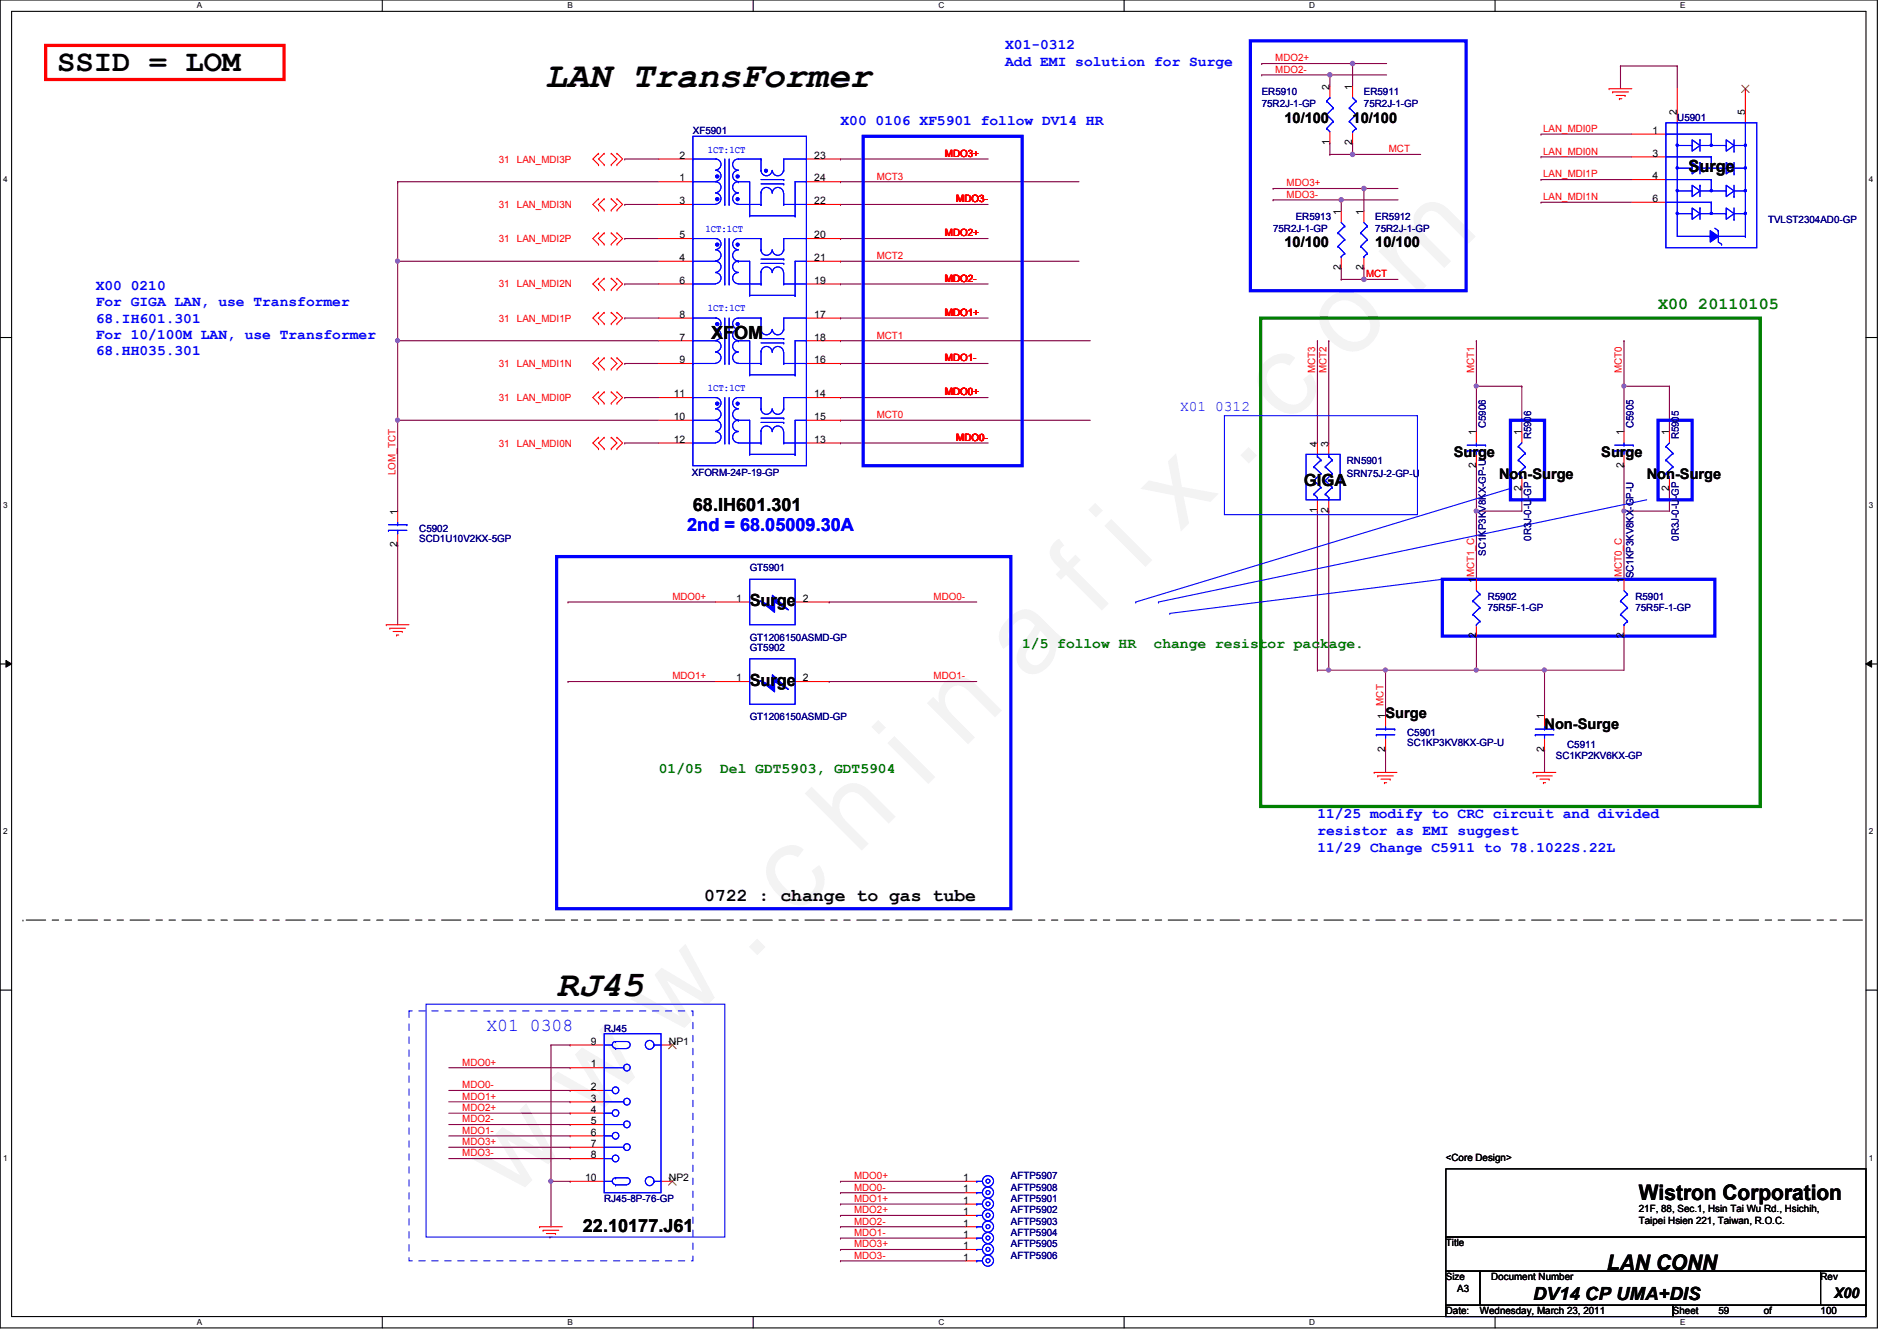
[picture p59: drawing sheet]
<svg xmlns="http://www.w3.org/2000/svg" width="297mm" height="210mm" viewBox="0 0 297 210" stroke-linecap="round" stroke-linejoin="round" font-family="sans-serif">
<defs><g id="words">
<text font-size="17.6" fill="#f0f" x="80.1" y="188" transform="rotate(-45 80.1 188)">w w w . c h i n a f i x . c o m</text>
<g font-size="5.7">
<text x="85.4" y="13.7">LAN TransFormer</text>
<text x="87.2" y="155.9">RJ45</text>
</g>
<text font-size="4.8" x="8.9" y="11.1">SSID = LOM</text>
<g font-size="3.3">
<text x="256.6" y="187.9">Wistron Corporation</text>
<text x="251.6" y="198.8">LAN CONN</text>
</g>
<g font-size="2.8">
<text x="111.3" y="53.1">XFOM</text>
<text x="108.5" y="80">68.IH601.301</text>
<text x="110.3" y="141.1">0722 : change to gas tube</text>
<text x="91.3" y="192.9">22.10177.J61</text>
<text x="240.1" y="203.5">DV14 CP UMA+DIS</text>
</g>
<g font-size="2.8" fill="#00f">
<text x="107.6" y="83.2">2nd = 68.05009.30A</text>
<text x="76.2" y="161.4">X01 0308</text>
</g>
<g font-size="2.6">
<text x="264.4" y="27">Surge</text>
<text x="204.2" y="76">GIGA</text>
<text x="117.4" y="94.9">Surge</text>
<text x="117.4" y="107.3">Surge</text>
</g>
<text font-size="2.6" fill="#008000" x="259.6" y="48.4">X00 20110105</text>
<g font-size="2.3" fill="#00f">
<text x="157.4" y="7.7">X01-0312</text>
<text x="157.4" y="10.3">Add EMI solution for Surge</text>
<text x="131.6" y="19.6">X00 0106 XF5901 follow DV14 HR</text>
<text x="15" y="45.4">X00 0210</text>
<text x="15" y="48">For GIGA LAN, use Transformer</text>
<text x="15" y="50.5">68.IH601.301</text>
<text x="15" y="53">For 10/100M LAN, use Transformer</text>
<text x="15" y="55.6">68.HH035.301</text>
<text x="184.8" y="64.3">X01 0312</text>
<text x="206.3" y="128.1">11/25 modify to CRC circuit and divided</text>
<text x="206.3" y="130.6">resistor as EMI suggest</text>
<text x="206.3" y="133.4">11/29 Change C5911 to 78.1022S.22L</text>
</g>
<g font-size="2.3">
<text x="201.1" y="19.2">10/100</text>
<text x="211.8" y="19.2">10/100</text>
<text x="201.1" y="38.7">10/100</text>
<text x="215.3" y="38.7">10/100</text>
<text x="227.6" y="71.5">Surge</text>
<text x="250.7" y="71.5">Surge</text>
<text x="234.7" y="75">Non-Surge</text>
<text x="257.8" y="75">Non-Surge</text>
<text x="217" y="112.4">Surge</text>
<text x="241.8" y="114.1">Non-Surge</text>
<text x="287.2" y="203.2">X00</text>
</g>
<g font-size="2.3" fill="#008000">
<text x="160.1" y="101.4">1/5 follow HR</text>
<text x="180.6" y="101.4">change resistor package.</text>
<text x="103.2" y="121">01/05</text>
<text x="112.8" y="121">Del GDT5903, GDT5904</text>
</g>
<g font-size="1.6" fill="#f00">
<text x="199.7" y="9.6">MDO2+</text>
<text x="199.7" y="11.4">MDO2-</text>
<text x="217.5" y="23.8">MCT</text>
<text x="241.6" y="20.7">LAN_MDI0P</text>
<text x="78.1" y="25.4">31</text>
<text x="80.9" y="25.4">LAN_MDI3P</text>
<text x="137.3" y="28.1">MCT3</text>
<text x="148" y="24.6">MDO3+</text>
<text x="201.5" y="29.2">MDO3+</text>
<text x="241.6" y="24.2">LAN_MDI0N</text>
<text x="241.6" y="27.8">LAN_MDI1P</text>
<text x="78.1" y="32.6">31</text>
<text x="80.9" y="32.6">LAN_MDI3N</text>
<text x="149.7" y="31.7">MDO3-</text>
<text x="201.5" y="30.9">MDO3-</text>
<text x="241.6" y="31.3">LAN_MDI1N</text>
<text x="78.1" y="37.9">31</text>
<text x="80.9" y="37.9">LAN_MDI2P</text>
<text x="137.3" y="40.6">MCT2</text>
<text x="148" y="37">MDO2+</text>
<text x="78.1" y="45">31</text>
<text x="80.9" y="45">LAN_MDI2N</text>
<text x="148" y="44.1">MDO2-</text>
<text x="213.9" y="43.4">MCT</text>
<text x="78.1" y="50.3">31</text>
<text x="80.9" y="50.3">LAN_MDI1P</text>
<text x="137.3" y="53">MCT1</text>
<text x="148" y="49.4">MDO1+</text>
<text x="78.1" y="57.4">31</text>
<text x="80.9" y="57.4">LAN_MDI1N</text>
<text x="148" y="56.6">MDO1-</text>
<text x="205.9" y="58.3" transform="rotate(-90 205.9 58.3)">MCT3</text>
<text x="207.7" y="58.3" transform="rotate(-90 207.7 58.3)">MCT2</text>
<text x="230.8" y="58.3" transform="rotate(-90 230.8 58.3)">MCT1</text>
<text x="254" y="58.3" transform="rotate(-90 254 58.3)">MCT0</text>
<text x="78.1" y="62.8">31</text>
<text x="80.9" y="62.8">LAN_MDI0P</text>
<text x="137.3" y="65.4">MCT0</text>
<text x="148" y="61.9">MDO0+</text>
<text x="78.1" y="69.9">31</text>
<text x="80.9" y="69.9">LAN_MDI0N</text>
<text x="149.7" y="69">MDO0-</text>
<text x="61.9" y="74.3" transform="rotate(-90 61.9 74.3)">LOM_TCT</text>
<text x="105.3" y="93.9">MDO0+</text>
<text x="146.2" y="93.9">MDO0-</text>
<text x="230.8" y="90.3" transform="rotate(-90 230.8 90.3)">MCT1_C</text>
<text x="254" y="90.3" transform="rotate(-90 254 90.3)">MCT0_C</text>
<text x="105.3" y="106.3">MDO1+</text>
<text x="146.2" y="106.3">MDO1-</text>
<text x="216.6" y="110.4" transform="rotate(-90 216.6 110.4)">MCT</text>
<text x="72.4" y="166.8">MDO0+</text>
<text x="72.4" y="173.9">MDO2+</text>
<text x="72.4" y="172.1">MDO1+</text>
<text x="72.4" y="170.3">MDO0-</text>
<text x="72.4" y="179.2">MDO3+</text>
<text x="72.4" y="177.5">MDO1-</text>
<text x="72.4" y="175.7">MDO2-</text>
<text x="72.4" y="181">MDO3-</text>
<text x="133.7" y="184.6">MDO0+</text>
<text x="133.7" y="186.4">MDO0-</text>
<text x="133.7" y="188.1">MDO1+</text>
<text x="133.7" y="189.9">MDO2+</text>
<text x="133.7" y="191.7">MDO2-</text>
<text x="133.7" y="193.5">MDO1-</text>
<text x="133.7" y="195.2">MDO3+</text>
<text x="133.7" y="197">MDO3-</text>
</g>
<g font-size="1.6" fill="#000080">
<text x="197.6" y="14.9">ER5910</text>
<text x="197.6" y="16.7">75R2J-1-GP</text>
<text x="213.6" y="14.9">ER5911</text>
<text x="213.6" y="16.7">75R2J-1-GP</text>
<text x="108.5" y="21">XF5901</text>
<text x="262.6" y="18.9">U5901</text>
<text x="202.9" y="34.5">ER5913</text>
<text x="215.3" y="34.5">ER5912</text>
<text x="276.9" y="34.9">TVLST2304AD0-GP</text>
<text x="199.3" y="36.3">75R2J-1-GP</text>
<text x="215.3" y="36.3">75R2J-1-GP</text>
<text x="232.7" y="67" transform="rotate(-90 232.7 67)">C5906</text>
<text x="239.8" y="68.8" transform="rotate(-90 239.8 68.8)">R5906</text>
<text x="255.8" y="67" transform="rotate(-90 255.8 67)">C5905</text>
<text x="262.9" y="68.8" transform="rotate(-90 262.9 68.8)">R5905</text>
<text x="108.3" y="74.5">XFORM-24P-19-GP</text>
<text x="210.9" y="72.6">RN5901</text>
<text x="210.9" y="74.7">SRN75J-2-GP-U</text>
<text x="65.7" y="83.2">C5902</text>
<text x="65.7" y="84.8">SCD1U10V2KX-5GP</text>
<text x="117.4" y="89.5">GT5901</text>
<text x="232.7" y="87" transform="rotate(-90 232.7 87)">SC1KP3KV8KX-GP-U</text>
<text x="239.8" y="84.6" transform="rotate(-90 239.8 84.6)">0R3J-0-U-GP</text>
<text x="262.9" y="84.6" transform="rotate(-90 262.9 84.6)">0R3J-0-U-GP</text>
<text x="233" y="93.9">R5902</text>
<text x="233" y="95.7">75R5F-1-GP</text>
<text x="255.8" y="90.5" transform="rotate(-90 255.8 90.5)">SC1KP3KV8KX-GP-U</text>
<text x="256.1" y="93.9">R5901</text>
<text x="256.1" y="95.7">75R5F-1-GP</text>
<text x="117.4" y="101.9">GT5902</text>
<text x="117.4" y="100.3">GT1206150ASMD-GP</text>
<text x="117.4" y="112.7">GT1206150ASMD-GP</text>
<text x="220.3" y="115.2">C5901</text>
<text x="220.3" y="116.8">SC1KP3KV8KX-GP-U</text>
<text x="243.6" y="118.8">SC1KP2KV6KX-GP</text>
<text x="245.4" y="117">C5911</text>
<text x="94.6" y="161.5">RJ45</text>
<text x="158.3" y="184.6">AFTP5907</text>
<text x="94.6" y="188.1">RJ45-8P-76-GP</text>
<text x="158.3" y="189.9">AFTP5902</text>
<text x="158.3" y="188.1">AFTP5901</text>
<text x="158.3" y="191.7">AFTP5903</text>
<text x="158.3" y="186.4">AFTP5908</text>
<text x="158.3" y="193.5">AFTP5904</text>
<text x="158.3" y="195.2">AFTP5905</text>
<text x="158.3" y="197">AFTP5906</text>
</g>
<g font-size="1.6">
<text x="208.2" y="14.1" transform="rotate(-90 208.2 14.1)">2</text>
<text x="211.7" y="14.1" transform="rotate(-90 211.7 14.1)">1</text>
<text x="262.6" y="18" transform="rotate(-90 262.6 18)">2</text>
<text x="273.3" y="18" transform="rotate(-90 273.3 18)">5</text>
<text x="208.2" y="22.7" transform="rotate(-90 208.2 22.7)">1</text>
<text x="211.7" y="22.7" transform="rotate(-90 211.7 22.7)">2</text>
<text x="258.7" y="21">1</text>
<text x="106.4" y="28.4">1</text>
<text x="106.4" y="24.8">2</text>
<text x="127.5" y="24.8">23</text>
<text x="127.5" y="28.4">24</text>
<text x="258.7" y="24.5">3</text>
<text x="258.7" y="28.1">4</text>
<text x="106.4" y="32">3</text>
<text x="127.5" y="32">22</text>
<text x="210" y="33.6" transform="rotate(-90 210 33.6)">1</text>
<text x="213.5" y="33.6" transform="rotate(-90 213.5 33.6)">1</text>
<text x="258.7" y="31.6">6</text>
<text x="106.4" y="40.9">4</text>
<text x="106.4" y="37.3">5</text>
<text x="127.5" y="37.3">20</text>
<text x="127.5" y="40.9">21</text>
<text x="106.4" y="44.4">6</text>
<text x="127.5" y="44.4">19</text>
<text x="210" y="42.3" transform="rotate(-90 210 42.3)">2</text>
<text x="213.5" y="42.3" transform="rotate(-90 213.5 42.3)">2</text>
<text x="106.4" y="53.3">7</text>
<text x="106.4" y="49.7">8</text>
<text x="127.5" y="49.7">17</text>
<text x="127.5" y="53.3">18</text>
<text x="106.4" y="56.9">9</text>
<text x="127.5" y="56.9">16</text>
<text x="105.5" y="62.2">11</text>
<text x="105.5" y="65.7">10</text>
<text x="127.5" y="62.2">14</text>
<text x="127.5" y="65.7">15</text>
<text x="105.5" y="69.3">12</text>
<text x="127.5" y="69.3">13</text>
<text x="206.2" y="69.9" transform="rotate(-90 206.2 69.9)">4</text>
<text x="208" y="69.9" transform="rotate(-90 208 69.9)">3</text>
<text x="231.1" y="68.1" transform="rotate(-90 231.1 68.1)">1</text>
<text x="238.2" y="68.1" transform="rotate(-90 238.2 68.1)">1</text>
<text x="254.3" y="68.1" transform="rotate(-90 254.3 68.1)">1</text>
<text x="261.4" y="68.1" transform="rotate(-90 261.4 68.1)">1</text>
<text x="231.1" y="73.2" transform="rotate(-90 231.1 73.2)">2</text>
<text x="238.2" y="76.8" transform="rotate(-90 238.2 76.8)">2</text>
<text x="254.3" y="73.2" transform="rotate(-90 254.3 73.2)">2</text>
<text x="261.4" y="76.8" transform="rotate(-90 261.4 76.8)">2</text>
<text x="62.2" y="80.6" transform="rotate(-90 62.2 80.6)">1</text>
<text x="206.2" y="80.3" transform="rotate(-90 206.2 80.3)">1</text>
<text x="208" y="80.3" transform="rotate(-90 208 80.3)">2</text>
<text x="62.2" y="85.7" transform="rotate(-90 62.2 85.7)">2</text>
<text x="115.3" y="94.2">1</text>
<text x="125.7" y="94.2">2</text>
<text x="231.1" y="91.2" transform="rotate(-90 231.1 91.2)">1</text>
<text x="254.3" y="91.2" transform="rotate(-90 254.3 91.2)">1</text>
<text x="231.1" y="99.9" transform="rotate(-90 231.1 99.9)">2</text>
<text x="254.3" y="99.9" transform="rotate(-90 254.3 99.9)">2</text>
<text x="115.3" y="106.6">1</text>
<text x="125.7" y="106.6">2</text>
<text x="216.9" y="112.6" transform="rotate(-90 216.9 112.6)">1</text>
<text x="241.8" y="112.6" transform="rotate(-90 241.8 112.6)">1</text>
<text x="216.9" y="117.7" transform="rotate(-90 216.9 117.7)">2</text>
<text x="241.8" y="117.7" transform="rotate(-90 241.8 117.7)">2</text>
<text x="92.5" y="167.1">1</text>
<text x="92.5" y="163.5">9</text>
<text x="104.7" y="163.5">NP1</text>
<text x="92.5" y="170.6">2</text>
<text x="92.5" y="172.4">3</text>
<text x="92.5" y="174.2">4</text>
<text x="92.5" y="176">5</text>
<text x="92.5" y="177.8">6</text>
<text x="92.5" y="179.5">7</text>
<text x="91.6" y="184.9">10</text>
<text x="92.5" y="181.3">8</text>
<text x="104.7" y="184.9">NP2</text>
<text x="150.8" y="184.9">1</text>
<text x="226.4" y="181.7">&lt;Core Design&gt;</text>
<text x="150.8" y="190.2">1</text>
<text x="150.8" y="188.4">1</text>
<text x="150.8" y="192">1</text>
<text x="150.8" y="186.6">1</text>
<text x="256.6" y="189.7">21F, 88, Sec.1, Hsin Tai Wu Rd., Hsichih,</text>
<text x="256.6" y="191.6">Taipei Hsien 221, Taiwan, R.O.C.</text>
<text x="150.8" y="193.8">1</text>
<text x="150.8" y="195.5">1</text>
<text x="150.8" y="197.3">1</text>
<text x="226.4" y="195.1">Title</text>
<text x="226.4" y="200.4">Size</text>
<text x="228.2" y="202.2">A3</text>
<text x="233.5" y="200.4">Document Number</text>
<text x="285.1" y="200.4">Rev</text>
<text x="226.4" y="205.7">Date:</text>
<text x="231.7" y="205.7">Wednesday, March 23, 2011</text>
<text x="262" y="205.7">Sheet</text>
<text x="269.1" y="205.7">59</text>
<text x="276.2" y="205.7">of</text>
<text x="285.1" y="205.7">100</text>
</g>
<g font-size="1.6" fill="#00f">
<text x="110.8" y="24">1CT:1CT</text>
<text x="110.4" y="36.2">1CT:1CT</text>
<text x="110.8" y="48.7">1CT:1CT</text>
<text x="110.8" y="61.1">1CT:1CT</text>
</g>
<g font-size="1.3">
<text x="30.8" y="1.3">A</text>
<text x="88.9" y="1.3">B</text>
<text x="146.9" y="1.3">C</text>
<text x="205" y="1.3">D</text>
<text x="263.1" y="1.3">E</text>
<text x=".5" y="28.4">4</text>
<text x="292.6" y="28.4">4</text>
<text x=".5" y="79.5">3</text>
<text x="292.6" y="79.5">3</text>
<text x=".5" y="130.6">2</text>
<text x="292.6" y="130.6">2</text>
<text x=".5" y="181.7">1</text>
<text x="292.6" y="181.7">1</text>
<text x="30.8" y="207.4">A</text>
<text x="88.9" y="207.4">B</text>
<text x="146.9" y="207.4">C</text>
<text x="205" y="207.4">D</text>
<text x="263.1" y="207.4">E</text>
</g>
</g></defs>
<path d="M0 0h294v207.9h-294zM1.8 1.8h290.4v204.3h-290.4z" fill="none" stroke="#000" stroke-width=".17"/>
<g fill="#fff">
<path d="M30.8 .2h.8v1.4h-.8z"/>
<path d="M30.8 206.2h.8v1.4h-.8z"/>
</g>
<path d="M59.9 0v1.8M59.9 206.1v1.8" fill="none" stroke="#000" stroke-width=".17"/>
<g fill="#fff">
<path d="M88.9 .2h.8v1.4h-.8z"/>
<path d="M88.9 206.2h.8v1.4h-.8z"/>
</g>
<path d="M117.9 0v1.8M117.9 206.1v1.8" fill="none" stroke="#000" stroke-width=".17"/>
<g fill="#fff">
<path d="M146.9 .2h.9v1.4h-.9z"/>
<path d="M146.9 206.2h.9v1.4h-.9z"/>
</g>
<path d="M176 0v1.8M176 206.1v1.8" fill="none" stroke="#000" stroke-width=".17"/>
<g fill="#fff">
<path d="M205 .2h.9v1.4h-.9z"/>
<path d="M205 206.2h.9v1.4h-.9z"/>
</g>
<path d="M234.1 0v1.8M234.1 206.1v1.8" fill="none" stroke="#000" stroke-width=".17"/>
<g fill="#fff">
<path d="M263.1 .2h.8v1.4h-.8z"/>
<path d="M263.1 206.2h.8v1.4h-.8z"/>
<path d="M.5 27.3h.7v1.4h-.7z"/>
<path d="M292.6 27.3h.7v1.4h-.7z"/>
<path d="M.5 78.4h.7v1.4h-.7z"/>
<path d="M292.6 78.4h.7v1.4h-.7z"/>
</g>
<path d="M0 52.8h1.8M292.2 52.8h1.8" fill="none" stroke="#000" stroke-width=".17"/>
<g fill="#fff">
<path d="M.5 129.5h.7v1.4h-.7z"/>
<path d="M292.6 129.5h.7v1.4h-.7z"/>
</g>
<path d="M0 103.9h1.8M292.2 103.9h1.8" fill="none" stroke="#000" stroke-width=".17"/>
<path d="M.9 103.4l.9 .5-.9 .5zM292.2 103.9l.9-.5v1z" fill="#000"/>
<path d="M.9 103.4l.9 .5-.9 .5zM292.2 103.9l.9-.5v1z" fill="none" stroke="#000" stroke-width=".16"/>
<g fill="#fff">
<path d="M.5 180.5h.7v1.4h-.7z"/>
<path d="M292.6 180.5h.7v1.4h-.7z"/>
</g>
<path d="M0 155h1.8M292.2 155h1.8" fill="none" stroke="#000" stroke-width=".17"/>
<g fill="none" stroke="#800040" stroke-width=".17">
<path d="M253.7 10.3h.1M253.7 10.3h8.9M253.7 10.3v3.6M262.6 10.3h.1M262.6 10.3v3.6M241.3 21h.1M241.3 24.6h.1M241.3 28.1h.1M241.3 31.7h.1M241.3 21h14.2M241.3 24.6h14.2M241.3 28.1h14.2"/>
<path d="M241.3 31.7h14.2M231.2 60.5h7.1M238.3 60.5h.1M238.3 60.5v7.1M254.3 60.5h.1M254.3 72.9h.1M254.3 60.5h7.1M254.3 72.9v7.1M261.4 60.5h.1M261.4 76.5h.1M261.4 60.5v7.1M261.4 76.5v3.5h-7.1"/>
<path d="M254.3 80h.1M254.3 99.6h.1M254.3 99.6v5.3h-12.5M241.8 104.9h.1M131.6 195.6h.1M131.6 197.4h.1M131.6 195.6h19.6M131.6 197.4h19.6"/>
</g>
<circle cx="241.8" cy="104.9" r=".32" fill="#f0f"/>
<circle cx="241.8" cy="104.9" r=".32" fill="none" stroke="#f0f" stroke-width=".17"/>
<path d="M254.3 60.5h.1M254.3 60.5v7.1" fill="none" stroke="#800040" stroke-width=".17"/>
<circle cx="254.3" cy="60.4" r=".32" fill="#f0f"/>
<circle cx="254.3" cy="60.4" r=".32" fill="none" stroke="#f0f" stroke-width=".17"/>
<path d="M238.3 76.5h.1M238.3 76.5v3.5h-7.1M254.3 80h.1M254.3 80v10.7" fill="none" stroke="#800040" stroke-width=".17"/>
<circle cx="254.3" cy="80" r=".32" fill="#f0f"/>
<circle cx="254.3" cy="80" r=".32" fill="none" stroke="#f0f" stroke-width=".17"/>
<g fill="none" stroke="#800040" stroke-width=".17">
<path d="M62.3 28.4h.1M62.3 28.4h40.9M62.3 28.4v12.5M131.6 28.4h37.3M62.3 53.3h.1M62.3 53.3v26.7M131.6 40.9h37.3M254.3 53.3h.1M254.3 53.3v7.2M62.3 65.8h.1M131.6 65.8h39.1M231.2 104.9h10.6"/>
<path d="M241.8 117.3h.1M241.8 104.9h.1M241.8 104.9v7.1M241.8 117.3v3.6"/>
</g>
<circle cx="62.2" cy="53.3" r=".32" fill="#f0f"/>
<circle cx="62.2" cy="53.3" r=".32" fill="none" stroke="#f0f" stroke-width=".17"/>
<path d="M62.3 40.9h.1M62.3 40.9h40.9M62.3 65.8h.1M62.3 65.8h40.9M62.3 85.3h.1M62.3 85.3v12.5" fill="none" stroke="#800040" stroke-width=".17"/>
<circle cx="62.2" cy="65.8" r=".32" fill="#f0f"/>
<circle cx="62.2" cy="65.8" r=".32" fill="none" stroke="#f0f" stroke-width=".17"/>
<path d="M62.3 53.3h.1M62.3 40.9h.1M62.3 53.3h40.9M62.3 40.9v12.4M131.6 53.3h39.1" fill="none" stroke="#800040" stroke-width=".17"/>
<circle cx="62.2" cy="40.9" r=".32" fill="#f0f"/>
<circle cx="62.2" cy="40.9" r=".32" fill="none" stroke="#f0f" stroke-width=".17"/>
<circle cx="211.8" cy="24.2" r=".34" fill="#f0f"/>
<circle cx="211.8" cy="24.2" r=".34" fill="none" stroke="#f0f" stroke-width=".17"/>
<path d="M211.8 9.9h.1M211.8 9.9v3.6" fill="none" stroke="#800040" stroke-width=".17"/>
<circle cx="211.8" cy="9.9" r=".34" fill="#f0f"/>
<circle cx="211.8" cy="9.9" r=".34" fill="none" stroke="#f0f" stroke-width=".17"/>
<path d="M197.6 9.9h.1M197.6 9.9h19.5M208.2 11.7h.1M208.2 11.7v1.8M208.2 11.7h8.9M211.8 9.9h.1M208.2 22.4h.1M208.2 22.4v1.8M211.8 22.4h.1M211.8 22.4v1.8" fill="none" stroke="#800040" stroke-width=".17"/>
<circle cx="208.2" cy="11.7" r=".34" fill="#f0f"/>
<circle cx="208.2" cy="11.7" r=".34" fill="none" stroke="#f0f" stroke-width=".17"/>
<path d="M197.6 11.7h.1M197.6 11.7h10.6" fill="none" stroke="#800040" stroke-width=".17"/>
<g fill="none" stroke="#f00" stroke-width=".17">
<path d="M208.2 13.5v1.8M252 13.9h.1M252 13.9h3.5M252.5 14.4h.1M252.5 14.4h2.5M253.1 14.9h1.4M253.6 15.5h.1M253.6 15.5h.4M254.5 14.9h.1M262.6 13.9v5.3M273.3 13.9v5.3M93.7 24h.1"/>
<path d="M93.7 24l-.9 .9M94.6 24h.1M94.6 24l-.9 .9M95.7 24h.1M95.7 24l.9 .9M96.6 24h.1M96.6 24l.9 .9M208.2 20.6v1.8M255.5 21h5.4M255.5 24.6h5.4M255.5 28.1h5.4M255.5 31.7h5.4"/>
<path d="M261.4 67.6v1.7M261.4 74.7v1.8M60.5 97.8h.1M60.5 97.8h3.5M61 98.3h.1M61 98.3h2.5M61.5 98.8h1.5M62.1 99.4h.1M62.1 99.4h.3M62.3 80v1.8M62.3 83.6v1.7M63 98.8h.1"/>
<path d="M241.8 112v1.8M241.8 115.6v1.7M240.1 120.9h.1M240.1 120.9h3.5M240.6 121.5h.1M240.6 121.5h2.5M241.1 122h1.5M241.7 122.5h.1M241.7 122.5h.3M242.6 122h.1"/>
</g>
<path d="M226.4 183h65.8v10.6h-65.8zM226.4 193.6h65.8v5.4h-65.8zM226.4 199h5.3v5.3h-5.3zM231.7 199h53.4v5.3h-53.4zM285.1 199h7.1v5.3h-7.1zM226.4 204.3h35.6v1.8h-35.6zM262 204.3h30.2v1.8h-30.2z" fill="none" stroke="#000" stroke-width=".17"/>
<path d="M195.8 6.4h33.8v39.1h-33.8zM135.2 21.3h24.9v51.6h-24.9zM236.5 65.8h5.3v12.4h-5.3zM259.6 65.8h5.4v12.4h-5.4zM87.2 87.1h71.1v55.1h-71.1zM225.8 90.7h42.7v8.9h-42.7z" fill="none" stroke="#00f" stroke-width=".51"/>
<path d="M3.6 144h.1M291.6 144h-288" fill="none" stroke="#000" stroke-width=".16" stroke-dasharray="3 1 1 1 1 1"/>
<path d="M64 158.2h44.5v39.2h-44.5z" fill="none" stroke="#00f" stroke-width=".16" stroke-dasharray="1 1 1 1 1 1 1 1"/>
<path d="M7.2 7.1h37.3v5.3h-37.3z" fill="none" stroke="#f00" stroke-width=".51"/>
<path d="M197.4 49.8h78.2v76.4h-78.2z" fill="none" stroke="#008000" stroke-width=".51"/>
<g fill="none" stroke="#00f" stroke-width=".17">
<path d="M207.7 17.9h.1M207.7 15.8h.1M207.7 17.9l1.1 1.1M207.7 15.8l1.1 1.1M208.2 15.3h.1M208.2 15.3l-.5 .5M208.8 19h.1M208.8 16.9h.1M208.8 19l-1.1 1.1M208.8 16.9l-1.1 1M207.7 20.1h.1M207.7 20.1l.5 .5"/>
<path d="M270.3 21.9l1.2 .9-1.2 .9zM271.5 23.7h.1M271.5 21.9v1.8M191.7 65.1h30.2v15.5h-30.2zM236.5 76.5l-58.7 17.7M257.8 78.2l-76.4 16M260.9 69.9h.1M260.9 72h.1M260.9 74.1h.1M260.9 69.9l1.1 1.1M260.9 72l1.1 1.1M260.9 74.1l.5 .6"/>
<path d="M261.4 74.7h.1M261.4 69.3l-.5 .6M262 71h.1M262 73.1h.1M262 71l-1.1 1M262 73.1l-1.1 1M60.8 83h.1M60.8 82.1h2.9M60.8 83h2.9M62.3 82.1h.1M62.3 83h.1M62.3 81.8v.3"/>
<path d="M62.3 83v.6M63.7 82.1h.1M225.8 90.7l-42.6 5.3M240.4 115h.1M240.4 114.1h2.9M240.4 115h2.9M241.8 114.1h.1M241.8 115h.1M241.8 113.8v.3M241.8 115v.6M243.3 114.1h.1M66.7 157.2h46.8v36.4h-46.8z"/>
</g>
<path d="M272.7 13.3l1.2 1.2M273.9 13.3l-1.2 1.2" fill="none" stroke="#804000" stroke-width=".16"/>
<path d="M267.8 22.6h.3v.2h-.3z" fill-rule="evenodd" fill="#00f"/>
<g fill="none" stroke="#00f" stroke-width=".17">
<path d="M262.6 19.2h.1M262.6 19.2v17.8M262.6 22.8h2.4M265 21.9l1.2 .9-1.2 .9zM265 22.8h.1M266.2 21.9h.1M266.2 22.8h4.1M266.2 21.9v1.8M267.8 22.6h.3v.2h-.3zM268 21h.1M268 21v1.8M270.3 22.8h.1"/>
<path d="M271.5 22.8h1.8M273.3 22.8h.1"/>
</g>
<path d="M262.5 22.6h.2v.2h-.2z" fill-rule="evenodd" fill="#00f"/>
<g fill="none" stroke="#00f" stroke-width=".17">
<path d="M262.5 22.6h.2v.2h-.2zM268 28.1h.1M268 24.6h.1M268 24.6v1.7M268 28.1v1.8M269.1 36.1h.1M269.1 36.1v1.8M271.5 27.2h.1M271.5 26.3h1.8M271.5 25.4v1.8M271.5 33.4h1.8M273.3 26.3h.1"/>
<path d="M273.3 33.4h.1"/>
</g>
<path d="M262.5 33.3h.2v.2h-.2z" fill-rule="evenodd" fill="#00f"/>
<g fill="none" stroke="#00f" stroke-width=".17">
<path d="M262.5 33.3h.2v.2h-.2zM262.6 37h5.2M266.2 32.6h.1M266.2 26.3h4.1M266.2 33.4h4.1M266.2 32.6v1.7M267.8 37h.1M268 31.7h.1M268 31.7v1.7M270.3 32.6l1.2 .8-1.2 .9zM270.3 26.3h.1M270.3 33.4h.1"/>
<path d="M271.5 34.3h.1M271.5 30.8h.1M271.5 29v1.8M271.5 32.6v1.7"/>
</g>
<path d="M267.8 29.7h.3v.3h-.3z" fill-rule="evenodd" fill="#00f"/>
<path d="M267.8 29.7h.3v.3h-.3z" fill="none" stroke="#00f" stroke-width=".17"/>
<path d="M262.5 26.2h.2v.2h-.2z" fill-rule="evenodd" fill="#00f"/>
<path d="M262.5 26.2h.2v.2h-.2z" fill="none" stroke="#00f" stroke-width=".17"/>
<path d="M267.8 33.3h.3v.2h-.3z" fill-rule="evenodd" fill="#00f"/>
<path d="M262.6 26.3h2.4M262.6 29.9h2.4M265 29l1.2 .9-1.2 .9zM265 32.6l1.2 .8-1.2 .9zM265 26.3h.1M265 29.9h.1M266.2 29h.1M266.2 25.4h.1M266.2 25.4v1.8M266.2 29v1.8M267.8 33.3h.3v.2h-.3z" fill="none" stroke="#00f" stroke-width=".17"/>
<path d="M262.5 29.7h.2v.3h-.2z" fill-rule="evenodd" fill="#00f"/>
<path d="M262.5 29.7h.2v.3h-.2z" fill="none" stroke="#00f" stroke-width=".17"/>
<path d="M267.8 26.2h.3v.2h-.3z" fill-rule="evenodd" fill="#00f"/>
<path d="M262.6 33.4h2.4M265 25.4l1.2 .9-1.2 .9zM265 33.4h.1M266.2 29.9h4.1M267.8 26.2h.3v.2h-.3zM270.3 25.4l1.2 .9-1.2 .9zM270.3 29l1.2 .9-1.2 .9zM270.3 29.9h.1M271.5 29.9h1.8M273.3 29.9h.1" fill="none" stroke="#00f" stroke-width=".17"/>
<path d="M273.2 29.7h.2v.3h-.2z" fill-rule="evenodd" fill="#00f"/>
<path d="M273.2 29.7h.2v.3h-.2z" fill="none" stroke="#00f" stroke-width=".17"/>
<path d="M273.2 33.3h.2v.2h-.2z" fill-rule="evenodd" fill="#00f"/>
<path d="M273.2 33.3h.2v.2h-.2z" fill="none" stroke="#00f" stroke-width=".17"/>
<path d="M273.2 26.2h.2v.2h-.2z" fill-rule="evenodd" fill="#00f"/>
<g fill="none" stroke="#00f" stroke-width=".17">
<path d="M260.9 19.2h14.2v19.6h-14.2zM273.3 19.2h.1M273.3 19.2v17.8M260.9 21h.1M260.9 31.7h7.1M260.9 28.1h7.1M260.9 24.6h7.1M260.9 21h7.1M268 31.7h.1M268 28.1h.1M268 24.6h.1M268.5 35.7l.6 .4"/>
<path d="M269.1 36.1h.1M269.1 37h4.2M269.1 37.9l.5 .3M269.6 38.2h.1M273.2 26.2h.2v.2h-.2zM273.3 37h.1"/>
</g>
<path d="M273.2 22.6h.2v.2h-.2z" fill-rule="evenodd" fill="#00f"/>
<path d="M273.2 22.6h.2v.2h-.2z" fill="none" stroke="#00f" stroke-width=".17"/>
<path d="M267.8 36.1l1.3 .9-1.3 .9z" fill-rule="evenodd" fill="#00f"/>
<path d="M267.8 36.1l1.3 .9-1.3 .9zM270.3 21.9l1.2 .9-1.2 .9zM271.5 23.7h.1M271.5 21.9v1.8" fill="none" stroke="#00f" stroke-width=".17"/>
<path d="M267.8 22.6h.3v.2h-.3z" fill-rule="evenodd" fill="#00f"/>
<g fill="none" stroke="#00f" stroke-width=".17">
<path d="M262.6 19.2h.1M262.6 19.2v17.8M262.6 22.8h2.4M265 21.9l1.2 .9-1.2 .9zM265 22.8h.1M266.2 21.9h.1M266.2 22.8h4.1M266.2 21.9v1.8M267.8 22.6h.3v.2h-.3zM268 21h.1M268 21v1.8M270.3 22.8h.1"/>
<path d="M271.5 22.8h1.8M273.3 22.8h.1"/>
</g>
<path d="M262.5 22.6h.2v.2h-.2z" fill-rule="evenodd" fill="#00f"/>
<g fill="none" stroke="#00f" stroke-width=".17">
<path d="M262.5 22.6h.2v.2h-.2zM268 28.1h.1M268 24.6h.1M268 24.6v1.7M268 28.1v1.8M269.1 36.1h.1M269.1 36.1v1.8M271.5 27.2h.1M271.5 26.3h1.8M271.5 25.4v1.8M271.5 33.4h1.8M273.3 26.3h.1"/>
<path d="M273.3 33.4h.1"/>
</g>
<path d="M262.5 33.3h.2v.2h-.2z" fill-rule="evenodd" fill="#00f"/>
<g fill="none" stroke="#00f" stroke-width=".17">
<path d="M262.5 33.3h.2v.2h-.2zM262.6 37h5.2M266.2 32.6h.1M266.2 26.3h4.1M266.2 33.4h4.1M266.2 32.6v1.7M267.8 37h.1M268 31.7h.1M268 31.7v1.7M270.3 32.6l1.2 .8-1.2 .9zM270.3 26.3h.1M270.3 33.4h.1"/>
<path d="M271.5 34.3h.1M271.5 30.8h.1M271.5 29v1.8M271.5 32.6v1.7"/>
</g>
<path d="M267.8 29.7h.3v.3h-.3z" fill-rule="evenodd" fill="#00f"/>
<path d="M267.8 29.7h.3v.3h-.3z" fill="none" stroke="#00f" stroke-width=".17"/>
<path d="M262.5 26.2h.2v.2h-.2z" fill-rule="evenodd" fill="#00f"/>
<path d="M262.5 26.2h.2v.2h-.2z" fill="none" stroke="#00f" stroke-width=".17"/>
<path d="M267.8 33.3h.3v.2h-.3z" fill-rule="evenodd" fill="#00f"/>
<path d="M262.6 26.3h2.4M262.6 29.9h2.4M265 29l1.2 .9-1.2 .9zM265 32.6l1.2 .8-1.2 .9zM265 26.3h.1M265 29.9h.1M266.2 29h.1M266.2 25.4h.1M266.2 25.4v1.8M266.2 29v1.8M267.8 33.3h.3v.2h-.3z" fill="none" stroke="#00f" stroke-width=".17"/>
<path d="M262.5 29.7h.2v.3h-.2z" fill-rule="evenodd" fill="#00f"/>
<path d="M262.5 29.7h.2v.3h-.2z" fill="none" stroke="#00f" stroke-width=".17"/>
<path d="M267.8 26.2h.3v.2h-.3z" fill-rule="evenodd" fill="#00f"/>
<path d="M262.6 33.4h2.4M265 25.4l1.2 .9-1.2 .9zM265 33.4h.1M266.2 29.9h4.1M267.8 26.2h.3v.2h-.3zM270.3 25.4l1.2 .9-1.2 .9zM270.3 29l1.2 .9-1.2 .9zM270.3 29.9h.1M271.5 29.9h1.8M273.3 29.9h.1" fill="none" stroke="#00f" stroke-width=".17"/>
<path d="M273.2 29.7h.2v.3h-.2z" fill-rule="evenodd" fill="#00f"/>
<path d="M273.2 29.7h.2v.3h-.2z" fill="none" stroke="#00f" stroke-width=".17"/>
<path d="M273.2 33.3h.2v.2h-.2z" fill-rule="evenodd" fill="#00f"/>
<path d="M273.2 33.3h.2v.2h-.2z" fill="none" stroke="#00f" stroke-width=".17"/>
<path d="M273.2 26.2h.2v.2h-.2z" fill-rule="evenodd" fill="#00f"/>
<g fill="none" stroke="#00f" stroke-width=".17">
<path d="M260.9 19.2h14.2v19.6h-14.2zM273.3 19.2h.1M273.3 19.2v17.8M260.9 21h.1M260.9 31.7h7.1M260.9 28.1h7.1M260.9 24.6h7.1M260.9 21h7.1M268 31.7h.1M268 28.1h.1M268 24.6h.1M268.5 35.7l.6 .4"/>
<path d="M269.1 36.1h.1M269.1 37h4.2M269.1 37.9l.5 .3M269.6 38.2h.1M273.2 26.2h.2v.2h-.2zM273.3 37h.1"/>
</g>
<path d="M273.2 22.6h.2v.2h-.2z" fill-rule="evenodd" fill="#00f"/>
<path d="M273.2 22.6h.2v.2h-.2z" fill="none" stroke="#00f" stroke-width=".17"/>
<path d="M267.8 36.1l1.3 .9-1.3 .9z" fill-rule="evenodd" fill="#00f"/>
<g fill="none" stroke="#00f" stroke-width=".17">
<path d="M211.3 16.9h.1M211.3 19h.1M211.3 16.9l1 1M211.3 19l1 1.1M211.8 15.3l.5 .5M212.3 15.8h.1M212.3 17.9h.1M212.3 15.8l-1 1.1M212.3 17.9l-1 1.1M108.5 21.3h17.8v51.6h-17.8zM211.8 20.6h.1M212.3 20.1h.1"/>
<path d="M212.3 20.1l-.5 .5M267.8 36.1l1.3 .9-1.3 .9zM237.7 69.9h.1M237.7 72h.1M237.7 74.1h.1M237.7 69.9l1.1 1.1M237.7 72l1.1 1.1M237.7 74.1l.6 .6M238.3 74.7h.1M238.3 69.3l-.6 .6M238.8 71h.1M238.8 73.1h.1"/>
<path d="M238.8 71l-1.1 1M238.8 73.1l-1.1 1M252.9 70.6h.1M252.9 69.7h2.8M252.9 70.6h2.8M254.3 69.7h.1M254.3 70.6h.1M254.3 69.3v.4M254.3 70.6v.5M255.7 69.7h.1M253.7 94.1h.1M253.7 96.2h.1"/>
<path d="M253.7 94.1l1.1 1M253.7 96.2l1.1 1M254.3 97.8h.1M254.3 92.5l.5 .5M254.8 93h.1M254.8 95.1h.1M254.8 97.2h.1M254.8 93l-1.1 1.1M254.8 95.1l-1.1 1.1M254.8 97.2l-.5 .6M152.9 195.6h.1M152.9 197.4h.1"/>
<path d="M152.9 195.6h.9M152.9 197.4h.9"/>
<circle cx="154.7" cy="193.8" r=".32"/>
<circle cx="154.7" cy="195.6" r=".32"/>
<circle cx="154.7" cy="197.3" r=".32"/>
<circle cx="154.7" cy="193.8" r=".87"/>
<circle cx="154.7" cy="195.6" r=".87"/>
<circle cx="154.7" cy="197.3" r=".87"/>
</g>
<path d="M211.8 13.5v1.8M211.8 20.6v1.8M238.3 67.6v1.7M238.3 74.7v1.8M254.3 67.6v1.7M254.3 71.1v1.8M254.3 90.7v1.8M254.3 97.8v1.8M151.2 195.6h1.7M151.2 197.4h1.7" fill="none" stroke="#f00" stroke-width=".17"/>
<circle cx="241.8" cy="104.9" r=".32" fill="#f0f"/>
<circle cx="241.8" cy="104.9" r=".32" fill="none" stroke="#f0f" stroke-width=".17"/>
<circle cx="254.3" cy="60.4" r=".32" fill="#f0f"/>
<circle cx="254.3" cy="60.4" r=".32" fill="none" stroke="#f0f" stroke-width=".17"/>
<circle cx="254.3" cy="80" r=".32" fill="#f0f"/>
<circle cx="254.3" cy="80" r=".32" fill="none" stroke="#f0f" stroke-width=".17"/>
<circle cx="62.2" cy="53.3" r=".32" fill="#f0f"/>
<circle cx="62.2" cy="53.3" r=".32" fill="none" stroke="#f0f" stroke-width=".17"/>
<circle cx="62.2" cy="65.8" r=".32" fill="#f0f"/>
<circle cx="62.2" cy="65.8" r=".32" fill="none" stroke="#f0f" stroke-width=".17"/>
<circle cx="62.2" cy="40.9" r=".32" fill="#f0f"/>
<circle cx="62.2" cy="40.9" r=".32" fill="none" stroke="#f0f" stroke-width=".17"/>
<circle cx="211.8" cy="24.2" r=".34" fill="#f0f"/>
<circle cx="211.8" cy="24.2" r=".34" fill="none" stroke="#f0f" stroke-width=".17"/>
<circle cx="211.8" cy="9.9" r=".34" fill="#f0f"/>
<circle cx="211.8" cy="9.9" r=".34" fill="none" stroke="#f0f" stroke-width=".17"/>
<circle cx="208.2" cy="11.7" r=".34" fill="#f0f"/>
<circle cx="208.2" cy="11.7" r=".34" fill="none" stroke="#f0f" stroke-width=".17"/>
<use href="#words"/>
</svg>
